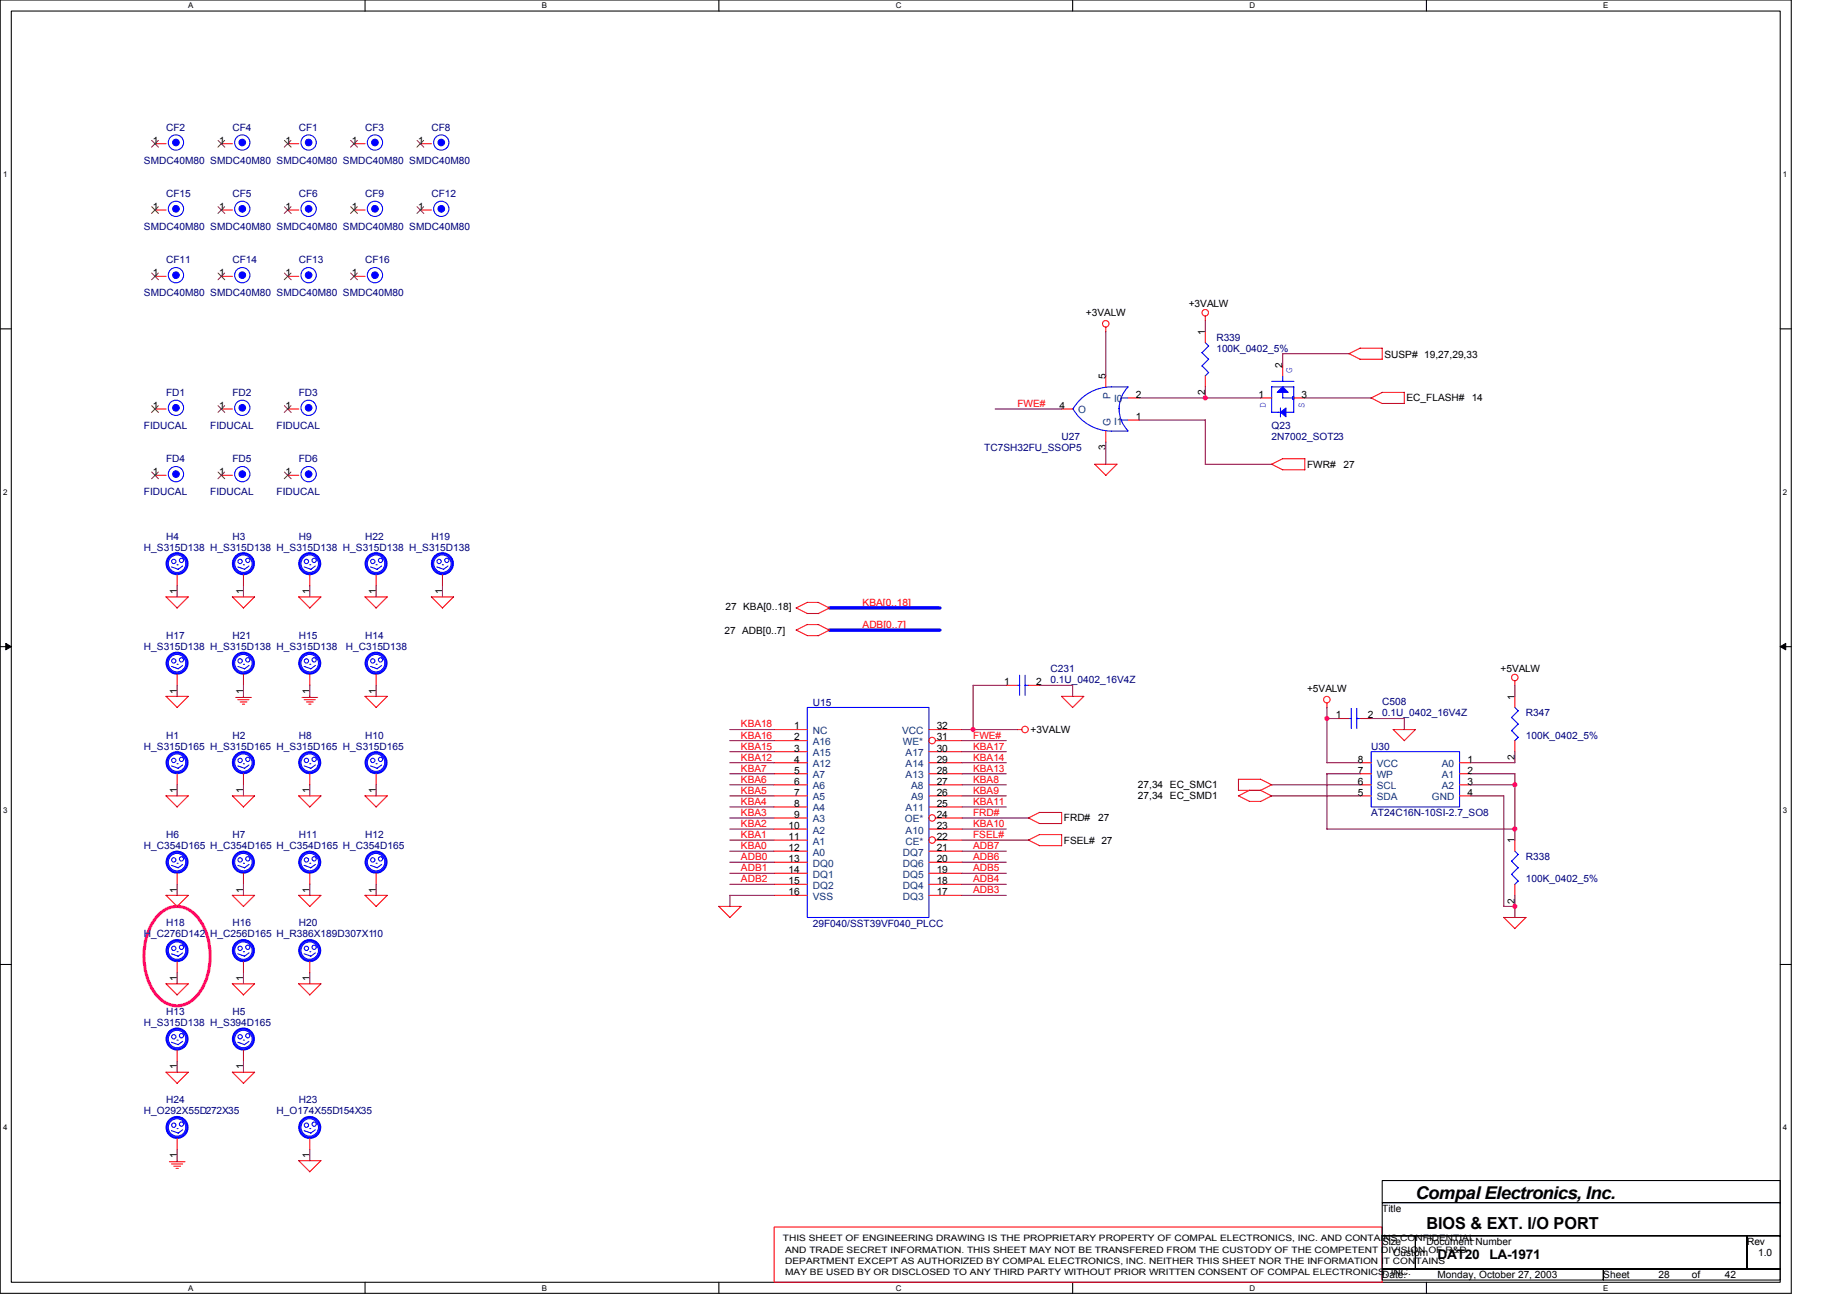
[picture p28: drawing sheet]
<svg xmlns="http://www.w3.org/2000/svg" width="297mm" height="210mm" viewBox="0 0 297 210" stroke-linecap="round" stroke-linejoin="round" font-family="sans-serif">
<defs><g id="words">
<text font-size="2.8" x="227.6" y="192.8">Compal Electronics, Inc.</text>
<text font-size="2.7" x="229.4" y="197.7">BIOS &amp; EXT. I/O PORT</text>
<g font-size="2.1">
<text x="231.2" y="202.5">DAT20</text>
<text x="239.6" y="202.5">LA-1971</text>
</g>
<g font-size="1.6">
<text x="24.6" y="23.1">1</text>
<text x="35.2" y="23.1">1</text>
<text x="45.9" y="23.1">1</text>
<text x="56.6" y="23.1">1</text>
<text x="67.2" y="23.1">1</text>
<text x="24.6" y="33.8">1</text>
<text x="35.2" y="33.8">1</text>
<text x="45.9" y="33.8">1</text>
<text x="56.6" y="33.8">1</text>
<text x="67.2" y="33.8">1</text>
<text x="24.6" y="44.4">1</text>
<text x="35.2" y="44.4">1</text>
<text x="45.9" y="44.4">1</text>
<text x="56.6" y="44.4">1</text>
<text x="174.6" y="50.9">+3VALW</text>
<text x="191.2" y="49.4">+3VALW</text>
<text x="193.8" y="53.9" transform="rotate(-90 193.8 53.9)">1</text>
<text x="206.3" y="59.2" transform="rotate(-90 206.3 59.2)">2</text>
<text x="222.6" y="57.6">SUSP# 19,27,29,33</text>
<text x="24.6" y="65.8">1</text>
<text x="35.2" y="65.8">1</text>
<text x="45.9" y="65.8">1</text>
<text x="170.4" y="65.8">4</text>
<text x="177.8" y="61" transform="rotate(-90 177.8 61)">5</text>
<text x="182.6" y="64">2</text>
<text x="193.8" y="63.6" transform="rotate(-90 193.8 63.6)">2</text>
<text x="202.4" y="64">1</text>
<text x="209.3" y="64">3</text>
<text x="226.2" y="64.6">EC_FLASH#</text>
<text x="236.7" y="64.6">14</text>
<text x="182.6" y="67.5">1</text>
<text x="24.6" y="76.4">1</text>
<text x="35.2" y="76.4">1</text>
<text x="45.9" y="76.4">1</text>
<text x="177.8" y="72.5" transform="rotate(-90 177.8 72.5)">3</text>
<text x="210.2" y="75.2">FWR#</text>
<text x="216.1" y="75.2">27</text>
<text x="28.5" y="95.6" transform="rotate(-90 28.5 95.6)">1</text>
<text x="39.1" y="95.6" transform="rotate(-90 39.1 95.6)">1</text>
<text x="49.8" y="95.6" transform="rotate(-90 49.8 95.6)">1</text>
<text x="60.5" y="95.6" transform="rotate(-90 60.5 95.6)">1</text>
<text x="71.1" y="95.6" transform="rotate(-90 71.1 95.6)">1</text>
<text x="116.5" y="101.9">27 ADB[0..7]</text>
<text x="116.7" y="98.2">27 KBA[0..18]</text>
<text x="28.5" y="111.6" transform="rotate(-90 28.5 111.6)">1</text>
<text x="39.1" y="111.6" transform="rotate(-90 39.1 111.6)">1</text>
<text x="49.8" y="111.6" transform="rotate(-90 49.8 111.6)">1</text>
<text x="60.5" y="111.6" transform="rotate(-90 60.5 111.6)">1</text>
<text x="161.5" y="110.2">1</text>
<text x="166.6" y="110.2">2</text>
<text x="210.2" y="111.3">+5VALW</text>
<text x="241.3" y="108.1">+5VALW</text>
<text x="243.6" y="112.5" transform="rotate(-90 243.6 112.5)">1</text>
<text x="127.7" y="117.3">1</text>
<text x="127.7" y="119.1">2</text>
<text x="150.6" y="119.1">31</text>
<text x="150.6" y="117.3">32</text>
<text x="165.8" y="117.9">+3VALW</text>
<text x="214.8" y="115.5">1</text>
<text x="220" y="115.5">2</text>
<text x="127.7" y="120.9">3</text>
<text x="127.7" y="122.7">4</text>
<text x="127.7" y="124.4">5</text>
<text x="150.6" y="124.4">28</text>
<text x="150.6" y="122.7">29</text>
<text x="150.6" y="120.9">30</text>
<text x="218.4" y="122.7">8</text>
<text x="218.4" y="124.4">7</text>
<text x="236" y="122.7">1</text>
<text x="236" y="124.4">2</text>
<text x="243.6" y="122.2" transform="rotate(-90 243.6 122.2)">2</text>
<text x="28.5" y="127.6" transform="rotate(-90 28.5 127.6)">1</text>
<text x="39.1" y="127.6" transform="rotate(-90 39.1 127.6)">1</text>
<text x="49.8" y="127.6" transform="rotate(-90 49.8 127.6)">1</text>
<text x="60.5" y="127.6" transform="rotate(-90 60.5 127.6)">1</text>
<text x="127.7" y="126.2">6</text>
<text x="127.7" y="128">7</text>
<text x="127.7" y="129.8">8</text>
<text x="127.7" y="131.6">9</text>
<text x="150.6" y="131.6">24</text>
<text x="150.6" y="129.8">25</text>
<text x="150.6" y="128">26</text>
<text x="150.6" y="126.2">27</text>
<text x="183" y="126.8">27,34 EC_SMC1</text>
<text x="183" y="128.6">27,34 EC_SMD1</text>
<text x="218.4" y="128">5</text>
<text x="218.4" y="126.2">6</text>
<text x="236" y="126.2">3</text>
<text x="236" y="128">4</text>
<text x="126.8" y="133.3">10</text>
<text x="126.8" y="135.1">11</text>
<text x="126.8" y="136.9">12</text>
<text x="150.6" y="136.9">21</text>
<text x="150.6" y="135.1">22</text>
<text x="150.6" y="133.3">23</text>
<text x="171.1" y="132.1">FRD#</text>
<text x="171.1" y="135.7">FSEL# 27</text>
<text x="176.6" y="132.1">27</text>
<text x="243.6" y="135.7" transform="rotate(-90 243.6 135.7)">1</text>
<text x="28.5" y="143.6" transform="rotate(-90 28.5 143.6)">1</text>
<text x="39.1" y="143.6" transform="rotate(-90 39.1 143.6)">1</text>
<text x="49.8" y="143.6" transform="rotate(-90 49.8 143.6)">1</text>
<text x="60.5" y="143.6" transform="rotate(-90 60.5 143.6)">1</text>
<text x="126.8" y="138.7">13</text>
<text x="126.8" y="140.4">14</text>
<text x="126.8" y="142.2">15</text>
<text x="126.8" y="144">16</text>
<text x="150.6" y="144">17</text>
<text x="150.6" y="142.2">18</text>
<text x="150.6" y="140.4">19</text>
<text x="150.6" y="138.7">20</text>
<text x="243.6" y="145.4" transform="rotate(-90 243.6 145.4)">2</text>
<text x="28.5" y="157.8" transform="rotate(-90 28.5 157.8)">1</text>
<text x="39.1" y="157.8" transform="rotate(-90 39.1 157.8)">1</text>
<text x="49.8" y="157.8" transform="rotate(-90 49.8 157.8)">1</text>
<text x="28.5" y="172" transform="rotate(-90 28.5 172)">1</text>
<text x="39.1" y="172" transform="rotate(-90 39.1 172)">1</text>
<text x="28.5" y="186.2" transform="rotate(-90 28.5 186.2)">1</text>
<text x="49.8" y="186.2" transform="rotate(-90 49.8 186.2)">1</text>
<text x="222.3" y="194.9">Title</text>
<text x="222.3" y="200.2">Size</text>
<text x="224.1" y="202">Custom</text>
<text x="229.4" y="200.2">Document Number</text>
<text x="281" y="200.2">Rev</text>
<text x="282.7" y="202">1.0</text>
<text x="222.3" y="205.5">Date:</text>
<text x="231.2" y="205.5">Monday, October 27, 2003</text>
<text x="257.8" y="205.5">Sheet</text>
<text x="266.7" y="205.5">28</text>
<text x="272.1" y="205.5">of</text>
<text x="277.4" y="205.5">42</text>
</g>
<g font-size="1.6" fill="#000080">
<text x="26.7" y="21">CF2</text>
<text x="37.4" y="21">CF4</text>
<text x="48" y="21">CF1</text>
<text x="58.7" y="21">CF3</text>
<text x="69.4" y="21">CF8</text>
<text x="23.2" y="26.3">SMDC40M80 SMDC40M80 SMDC40M80 SMDC40M80 SMDC40M80</text>
<text x="26.7" y="31.7">CF15</text>
<text x="37.4" y="31.7">CF5</text>
<text x="48" y="31.7">CF6</text>
<text x="58.7" y="31.7">CF9</text>
<text x="69.4" y="31.7">CF12</text>
<text x="23.2" y="37">SMDC40M80 SMDC40M80 SMDC40M80 SMDC40M80 SMDC40M80</text>
<text x="23.2" y="47.7">SMDC40M80 SMDC40M80 SMDC40M80 SMDC40M80</text>
<text x="26.7" y="42.3">CF11</text>
<text x="37.4" y="42.3">CF14</text>
<text x="48" y="42.3">CF13</text>
<text x="58.7" y="42.3">CF16</text>
<text x="195.6" y="54.8">R339</text>
<text x="195.6" y="56.6">100K_0402_5%</text>
<text x="26.7" y="63.7">FD1</text>
<text x="37.4" y="63.7">FD2</text>
<text x="48" y="63.7">FD3</text>
<text x="23.2" y="69">FIDUCAL</text>
<text x="33.8" y="69">FIDUCAL</text>
<text x="44.5" y="69">FIDUCAL</text>
<text x="170.7" y="70.8">U27</text>
<text x="204.5" y="69">Q23</text>
<text x="204.5" y="70.8">2N7002_SOT23</text>
<text x="26.7" y="74.3">FD4</text>
<text x="37.4" y="74.3">FD5</text>
<text x="48" y="74.3">FD6</text>
<text x="158.3" y="72.6">TC7SH32FU_SSOP5</text>
<text x="23.2" y="79.7">FIDUCAL</text>
<text x="33.8" y="79.7">FIDUCAL</text>
<text x="44.5" y="79.7">FIDUCAL</text>
<text x="23.2" y="88.6">H_S315D138 H_S315D138 H_S315D138 H_S315D138 H_S315D138</text>
<text x="26.7" y="86.8">H4</text>
<text x="37.4" y="86.8">H3</text>
<text x="48" y="86.8">H9</text>
<text x="58.7" y="86.8">H22</text>
<text x="69.4" y="86.8">H19</text>
<text x="23.2" y="104.6">H_S315D138 H_S315D138 H_S315D138</text>
<text x="26.7" y="102.8">H17</text>
<text x="37.4" y="102.8">H21</text>
<text x="48" y="102.8">H15</text>
<text x="55.6" y="104.6">H_C315D138</text>
<text x="58.7" y="102.8">H14</text>
<text x="130.7" y="113.6">U15</text>
<text x="168.9" y="108.1">C231</text>
<text x="168.9" y="109.9">0.1U_0402_16V4Z</text>
<text x="222.3" y="113.5">C508</text>
<text x="26.7" y="118.8">H1</text>
<text x="37.4" y="118.8">H2</text>
<text x="48" y="118.8">H8</text>
<text x="58.7" y="118.8">H10</text>
<text x="222.3" y="115.2">0.1U_0402_16V4Z</text>
<text x="245.4" y="115.2">R347</text>
<text x="245.4" y="118.8">100K_0402_5%</text>
<text x="23.2" y="120.6">H_S315D165 H_S315D165 H_S315D165 H_S315D165</text>
<text x="220.5" y="120.6">U30</text>
<text x="220.5" y="131.2">AT24C16N-10SI-2.7_SO8</text>
<text x="23.2" y="136.6">H_C354D165 H_C354D165 H_C354D165 H_C354D165</text>
<text x="26.7" y="134.8">H6</text>
<text x="37.4" y="134.8">H7</text>
<text x="48" y="134.8">H11</text>
<text x="58.7" y="134.8">H12</text>
<text x="245.4" y="138.3">R338</text>
<text x="245.4" y="141.9">100K_0402_5%</text>
<text x="26.7" y="149">H18</text>
<text x="37.4" y="149">H16</text>
<text x="48" y="149">H20</text>
<text x="130.7" y="149.2">29F040/SST39VF040_PLCC</text>
<text x="23.2" y="150.8">H_C276D142 H_C256D165 H_R386X189D307X110</text>
<text x="23.2" y="165">H_S315D138 H_S394D165</text>
<text x="26.7" y="163.2">H13</text>
<text x="37.4" y="163.2">H5</text>
<text x="23.2" y="179.2">H_O292X55D272X35</text>
<text x="26.7" y="177.5">H24</text>
<text x="44.5" y="179.2">H_O174X55D154X35</text>
<text x="48" y="177.5">H23</text>
</g>
<g font-size="1.6" fill="#00f">
<text x="207.8" y="59.9" transform="rotate(-90 207.8 59.9)">G</text>
<text x="203.6" y="65.6" transform="rotate(-90 203.6 65.6)">D</text>
<text x="209.8" y="65.6" transform="rotate(-90 209.8 65.6)">S</text>
</g>
<g font-size="1.6" fill="#f00">
<text x="163.6" y="65.4">FWE#</text>
<text x="138.7" y="101">ADB[0..7]</text>
<text x="138.7" y="97.5">KBA[0..18]</text>
<text x="119.2" y="117">KBA18</text>
<text x="119.2" y="118.8">KBA16</text>
<text x="156.5" y="118.8">FWE#</text>
<text x="119.2" y="120.6">KBA15</text>
<text x="119.2" y="122.3">KBA12</text>
<text x="119.2" y="124.1">KBA7</text>
<text x="119.2" y="125.9">KBA6</text>
<text x="156.5" y="120.6">KBA17</text>
<text x="156.5" y="122.3">KBA14</text>
<text x="156.5" y="124.1">KBA13</text>
<text x="156.5" y="125.9">KBA8</text>
<text x="119.2" y="127.7">KBA5</text>
<text x="119.2" y="129.5">KBA4</text>
<text x="119.2" y="131.2">KBA3</text>
<text x="156.5" y="127.7">KBA9</text>
<text x="156.5" y="129.5">KBA11</text>
<text x="156.5" y="131.2">FRD#</text>
<text x="119.2" y="133">KBA2</text>
<text x="119.2" y="134.8">KBA1</text>
<text x="119.2" y="136.6">KBA0</text>
<text x="156.5" y="133">KBA10</text>
<text x="156.5" y="134.8">FSEL#</text>
<text x="156.5" y="136.6">ADB7</text>
<text x="119.2" y="138.3">ADB0</text>
<text x="119.2" y="141.9">ADB2</text>
<text x="119.2" y="140.1">ADB1</text>
<text x="156.5" y="138.3">ADB6</text>
<text x="156.5" y="141.9">ADB4</text>
<text x="156.5" y="140.1">ADB5</text>
<text x="156.5" y="143.7">ADB3</text>
</g>
<g font-size="1.6" fill="#004080">
<text x="178.6" y="64.2" transform="rotate(-90 178.6 64.2)">P</text>
<text x="179.2" y="64.7">I0</text>
<text x="173.4" y="66.5">O</text>
<text x="178.6" y="68.5" transform="rotate(-90 178.6 68.5)">G</text>
<text x="179.2" y="68.3">I1</text>
<text x="130.7" y="118.1">NC</text>
<text x="130.7" y="119.8">A16</text>
<text x="145.1" y="118.1">VCC</text>
<text x="145.2" y="119.8">WE*</text>
<text x="130.7" y="121.6">A15</text>
<text x="130.7" y="123.4">A12</text>
<text x="130.7" y="125.2">A7</text>
<text x="145.6" y="125.2">A13</text>
<text x="145.6" y="123.4">A14</text>
<text x="145.6" y="121.6">A17</text>
<text x="221.4" y="123.4">VCC</text>
<text x="221.4" y="125.2">WP</text>
<text x="231.9" y="123.4">A0</text>
<text x="231.9" y="125.2">A1</text>
<text x="130.7" y="127">A6</text>
<text x="130.7" y="128.7">A5</text>
<text x="130.7" y="130.5">A4</text>
<text x="145.6" y="130.5">A11</text>
<text x="146.5" y="128.7">A9</text>
<text x="146.5" y="127">A8</text>
<text x="221.4" y="128.7">SDA</text>
<text x="221.4" y="127">SCL</text>
<text x="230.3" y="128.7">GND</text>
<text x="231.9" y="127">A2</text>
<text x="130.7" y="132.3">A3</text>
<text x="130.7" y="134.1">A2</text>
<text x="130.7" y="135.8">A1</text>
<text x="130.7" y="137.6">A0</text>
<text x="145.2" y="137.6">DQ7</text>
<text x="145.5" y="132.3">OE*</text>
<text x="145.6" y="135.8">CE*</text>
<text x="145.6" y="134.1">A10</text>
<text x="130.7" y="139.4">DQ0</text>
<text x="130.7" y="141.2">DQ1</text>
<text x="130.7" y="143">DQ2</text>
<text x="145.2" y="143">DQ4</text>
<text x="145.2" y="141.2">DQ5</text>
<text x="145.2" y="139.4">DQ6</text>
<text x="130.7" y="144.7">VSS</text>
<text x="145.2" y="144.7">DQ3</text>
</g>
<g font-size="1.4">
<text x="125.9" y="199.7">THIS SHEET OF ENGINEERING DRAWING IS THE PROPRIETARY PROPERTY OF COMPAL ELECTRONICS, INC. AND CONTAINS CONFIDENTIAL</text>
<text x="126.3" y="203.2">DEPARTMENT EXCEPT AS AUTHORIZED BY COMPAL ELECTRONICS, INC. NEITHER THIS SHEET NOR THE INFORMATION IT CONTAINS</text>
<text x="126.3" y="201.5">AND TRADE SECRET INFORMATION. THIS SHEET MAY NOT BE TRANSFERED FROM THE CUSTODY OF THE COMPETENT DIVISION OF R&amp;D</text>
<text x="126.3" y="205">MAY BE USED BY OR DISCLOSED TO ANY THIRD PARTY WITHOUT PRIOR WRITTEN CONSENT OF COMPAL ELECTRONICS, INC.</text>
</g>
<g font-size="1.3">
<text x="30.3" y="1.3">A</text>
<text x="87.2" y="1.3">B</text>
<text x="144.1" y="1.3">C</text>
<text x="201" y="1.3">D</text>
<text x="257.8" y="1.3">E</text>
<text x=".5" y="28.5">1</text>
<text x="286.7" y="28.5">1</text>
<text x=".5" y="79.6">2</text>
<text x="286.7" y="79.6">2</text>
<text x=".5" y="130.7">3</text>
<text x="286.7" y="130.7">3</text>
<text x=".5" y="181.8">4</text>
<text x="286.7" y="181.8">4</text>
<text x="30.3" y="207.6">A</text>
<text x="87.2" y="207.6">B</text>
<text x="144.1" y="207.6">C</text>
<text x="201" y="207.6">D</text>
<text x="257.8" y="207.6">E</text>
</g>
</g></defs>
<path d="M0 0h288.1v208h-288.1zM1.8 1.8h284.5v204.4h-284.5z" fill="none" stroke="#000" stroke-width=".17"/>
<g fill="#fff">
<path d="M30.2 .2h.9v1.4h-.9z"/>
<path d="M30.2 206.4h.9v1.5h-.9z"/>
</g>
<path d="M58.7 0v1.8M58.7 206.2v1.8" fill="none" stroke="#000" stroke-width=".17"/>
<g fill="#fff">
<path d="M87.2 .2h.8v1.4h-.8z"/>
<path d="M87.2 206.4h.8v1.5h-.8z"/>
</g>
<path d="M115.6 0v1.8M115.6 206.2v1.8" fill="none" stroke="#000" stroke-width=".17"/>
<g fill="#fff">
<path d="M144.1 .2h.9v1.4h-.9z"/>
<path d="M144.1 206.4h.9v1.5h-.9z"/>
</g>
<path d="M172.5 0v1.8M172.5 206.2v1.8" fill="none" stroke="#000" stroke-width=".17"/>
<g fill="#fff">
<path d="M201 .2h.9v1.4h-.9z"/>
<path d="M201 206.4h.9v1.5h-.9z"/>
</g>
<path d="M229.4 0v1.8M229.4 206.2v1.8" fill="none" stroke="#000" stroke-width=".17"/>
<g fill="#fff">
<path d="M257.8 .2h.9v1.4h-.9z"/>
<path d="M257.8 206.4h.9v1.5h-.9z"/>
<path d="M.5 27.3h.7v1.4h-.7z"/>
<path d="M286.7 27.3h.7v1.4h-.7z"/>
<path d="M.5 78.4h.7v1.5h-.7z"/>
<path d="M286.7 78.4h.7v1.5h-.7z"/>
</g>
<path d="M0 52.9h1.8M286.3 52.9h1.8" fill="none" stroke="#000" stroke-width=".17"/>
<g fill="#fff">
<path d="M.5 129.6h.7v1.4h-.7z"/>
<path d="M286.7 129.6h.7v1.4h-.7z"/>
</g>
<path d="M0 104h1.8M286.3 104h1.8" fill="none" stroke="#000" stroke-width=".17"/>
<path d="M.9 103.5l.9 .5-.9 .5zM286.3 104l.9-.5v1z" fill="#000" stroke="#000" stroke-width=".16"/>
<g fill="#fff">
<path d="M.5 180.7h.7v1.4h-.7z"/>
<path d="M286.7 180.7h.7v1.4h-.7z"/>
</g>
<path d="M0 155.1h1.8M286.3 155.1h1.8M222.3 189.9h64v3.5h-64zM222.3 193.4h64v5.4h-64zM222.3 198.8h5.3v5.3h-5.3zM227.6 198.8h53.4v5.3h-53.4zM281 198.8h5.3v5.3h-5.3zM222.3 204.1h35.5v1.8h-35.5zM257.8 204.1h28.5v1.8h-28.5z" fill="none" stroke="#000" stroke-width=".17"/>
<g fill="none" stroke="#f00" stroke-width=".17">
<path d="M24.9 23.1h1.8M24.9 33.8h1.8M35.6 23.1h1.8M35.6 33.8h1.8M46.3 23.1h1.7M46.3 33.8h1.7M56.9 23.1h1.8M56.9 33.8h1.8M67.6 23.1h1.8M67.6 33.8h1.8M24.9 44.4h1.8M35.6 44.4h1.8"/>
<path d="M46.3 44.4h1.7M56.9 44.4h1.8M177.8 52.6v.8M193.8 50.8v.8M193.8 53.3v1.8M206.3 58.7v1.8M218.7 56h3.6v1.8M218.8 56l-1.9 .9 1.8 .9h3.6M24.9 76.5h1.8M24.9 65.8h1.8M35.6 76.5h1.8M35.6 65.8h1.8"/>
<path d="M46.3 76.5h1.7M46.3 65.8h1.7M170.7 65.8h1.8M176 74.7h3.6M176.1 74.7l1.8 1.8M177.8 60.5v1.7M177.8 69.3v1.8M179.6 74.7l-1.8 1.8M181.4 64h1.8M181.4 67.6h1.8M193.8 60.5v1.7M202.7 64h1.8"/>
<path d="M204.5 74.7l1.8 .9M206.3 75.6h3.5M208.1 64h1.7M209.8 73.8v1.8M209.9 73.8h-3.6l-1.8 .9M220.5 64l1.8 .9M222.3 63.1h3.5M222.3 63.1l-1.8 .9M222.3 64.9h3.6M225.8 63.1v1.8M26.7 96l1.8 1.8M26.7 96h3.6l-1.8 1.8"/>
<path d="M28.5 92.5v1.7M37.4 96l1.8 1.8M37.4 96h3.6M39.2 92.5v1.7M40.9 96l-1.8 1.8M48 96l1.8 1.8M48 96h3.6M49.8 92.5v1.7M51.6 96l-1.8 1.8M58.7 96l1.8 1.8M58.7 96h3.6l-1.8 1.8M60.5 92.5v1.7"/>
<path d="M69.4 96l1.8 1.8M69.4 96h3.6M71.2 92.5v1.7M72.9 96l-1.8 1.8M128 97.8l1.8 .9h1.8M129.8 96.9h1.8M129.9 96.9l-1.8 .9M131.6 96.9l1.8 .9M133.4 97.8l-1.8 .9M28.5 113.8l-1.8-1.8h3.6l-1.8 1.8M28.5 108.5v1.7M37.9 112.2h2.5"/>
<path d="M38.2 112.5h1.8M38.6 112.9h1.1M39 113.3h.3M39.2 108.5v1.7M39.2 112v.2M48.6 112.2h2.5M48.9 112.5h1.8M49.3 112.9h1.1M49.7 113.3h.3M49.8 108.5v1.7M49.8 112v.2M60.5 113.8l-1.8-1.8h3.6l-1.8 1.8"/>
<path d="M60.5 108.5v1.7M124.5 117.3h5.3M124.5 119.1h5.3M129.8 100.5h1.8M129.9 100.4l-1.8 .9M131.6 100.5l1.8 .9-1.8 .9-1.8-.1-1.8-.9M149.4 117.3h5.3M150.4 119.1h4.3M161.8 110.2h1.8M163.6 117.3h.7M165.4 110.2h1.8M172.5 113.8l-1.8-1.8h3.6l-1.8 1.8"/>
<path d="M213.4 113.1v.7M215.2 115.6h1.8M218.7 115.6h1.8M224 117.3l1.8 1.8 1.8-1.8M224.1 117.3h3.5M243.6 109.5v.8M243.6 112v1.8M243.6 119.1v1.8M28.5 129.8l-1.8-1.8h3.6l-1.8 1.8M28.5 124.5v1.7M37.4 128l1.8 1.8M37.4 128h3.6"/>
<path d="M39.2 124.5v1.7M40.9 128l-1.8 1.8M48 128l1.8 1.8M48 128h3.6M49.8 124.5v1.7M51.6 128l-1.8 1.8M60.5 129.8l-1.8-1.8h3.6l-1.8 1.8M60.5 124.5v1.7M124.5 128h5.3M124.5 120.9h5.3M124.5 122.7h5.3M124.5 124.5h5.3"/>
<path d="M124.5 126.2h5.3M124.5 129.8h5.3M124.5 131.6h5.3M124.5 133.3h5.3M124.5 135.1h5.3M124.5 136.9h5.3M124.5 138.7h5.3M149.4 128h5.3M149.4 120.9h5.3M149.4 122.7h5.3M149.4 124.5h5.3M149.4 126.2h5.3"/>
<path d="M149.4 129.8h5.3M149.4 133.3h5.3M149.4 136.9h5.3M149.4 138.7h5.3M150.4 131.6h4.3M150.4 135.1h4.3M165.4 131.6l1.8 .9M165.4 135.1l1.8 .9M167.1 136h3.6M167.2 134.2h3.5M167.2 134.2l-1.8 .9M170.7 130.7v1.8h-3.6"/>
<path d="M170.7 134.2v1.8M170.7 130.7h-3.5l-1.8 .9M199.2 125.3h3.5M199.2 128l1.7 .9h1.8M199.2 125.3v1.8h3.6M201 127.1l-1.8 .9M202.7 125.3l1.8 .9M204.5 128l-1.8 .9M204.5 126.2l-1.8 .9 1.8 .9M218.7 128h1.8M218.7 122.7h1.8M218.7 124.5h1.8"/>
<path d="M218.7 126.2h1.8M234.7 128h1.8M234.7 122.7h1.8M234.7 124.5h1.8M234.7 126.2h1.8M243.6 135.1v1.8M26.7 158.2l1.8 1.8M26.7 158.2h3.6l-1.8 1.8M28.5 145.8l-1.8-1.8h3.6l-1.8 1.8M28.5 140.5v1.7M28.5 154.7v1.8M37.4 144l1.8 1.8"/>
<path d="M37.4 158.2l1.8 1.8M37.4 144h3.6M37.4 158.2h3.6M39.2 140.5v1.7M39.2 154.7v1.8M40.9 144l-1.8 1.8M40.9 158.2l-1.8 1.8M48 144l1.8 1.8M48 158.2l1.8 1.8M48 144h3.6M48 158.2h3.6M49.8 140.5v1.7"/>
<path d="M49.8 154.7v1.8M51.6 144l-1.8 1.8M51.6 158.2l-1.8 1.8M60.5 145.8l-1.8-1.8h3.6l-1.8 1.8M60.5 140.5v1.7M117.4 147.6l-1.8-1.8h3.6l-1.8 1.8M124.5 144h5.3M124.5 140.5h5.3M124.5 142.2h5.3M149.4 144h5.3M149.4 140.5h5.3M149.4 142.2h5.3"/>
<path d="M241.8 147.6h3.6l-1.8 1.8zM243.6 142.2v1.8M26.7 172.4l1.8 1.8M26.7 172.5h3.6l-1.8 1.8M28.5 168.9v1.8M37.4 172.4l1.8 1.8M37.4 172.5h3.6M39.2 168.9v1.8M40.9 172.5l-1.8 1.8M27.2 186.9h2.6M27.6 187.2h1.8M28 187.6h1"/>
<path d="M28.3 187.9h.4M28.5 183.1v1.8M28.5 186.7v.2M48 186.7l1.8 1.8 1.8-1.8M48 186.7h3.6M49.8 183.1v1.8M124.5 197.4h97.8v8.8h-97.8z"/>
<circle cx="177.8" cy="52.1" r=".52"/>
<circle cx="193.8" cy="50.3" r=".52"/>
<circle cx="149.9" cy="119.1" r=".52"/>
<circle cx="164.8" cy="117.3" r=".52"/>
<circle cx="213.4" cy="112.5" r=".52"/>
<circle cx="243.6" cy="109" r=".52"/>
<circle cx="149.9" cy="131.6" r=".52"/>
<circle cx="149.9" cy="135.1" r=".52"/>
</g>
<path d="M25.6 147.1a4 4 0 0 1 6.4 .7 10.8 10.8 0 0 1 0 12 4.1 4.1 0 0 1-7 0 10.9 10.9 0 0 1 0-12z" fill="none" stroke="#f0f" stroke-width=".53"/>
<g fill="#00f" stroke="#00f" stroke-width=".17">
<path d="M205.4 63.1l.9-.9 .9 .9z" fill-rule="evenodd"/>
<path d="M205.9 66.3l.9-.7v1.4z" fill-rule="evenodd"/>
<circle cx="71" cy="22.9" r=".53"/>
<circle cx="60.3" cy="22.9" r=".53"/>
<circle cx="60.3" cy="44.3" r=".53"/>
<circle cx="49.6" cy="44.3" r=".53"/>
<circle cx="49.6" cy="33.6" r=".53"/>
<circle cx="28.3" cy="33.6" r=".53"/>
<circle cx="28.3" cy="76.3" r=".53"/>
<circle cx="39" cy="76.3" r=".53"/>
<circle cx="28.3" cy="44.3" r=".53"/>
<circle cx="28.3" cy="22.9" r=".53"/>
<circle cx="60.3" cy="33.6" r=".53"/>
<circle cx="39" cy="33.6" r=".53"/>
<circle cx="39" cy="65.6" r=".53"/>
<circle cx="49.6" cy="22.9" r=".53"/>
<circle cx="39" cy="22.9" r=".53"/>
<circle cx="71" cy="33.6" r=".53"/>
<circle cx="28.3" cy="65.6" r=".53"/>
<circle cx="49.6" cy="65.6" r=".53"/>
<circle cx="39" cy="44.3" r=".53"/>
<circle cx="49.6" cy="76.3" r=".53"/>
</g>
<g fill="none" stroke="#00f" stroke-width=".17">
<path d="M193.8 55.1l.6 .6M194.4 55.6l-1.1 1.1 1.1 1.1M194.4 57.8l-1.1 1.1 1.1 1M194.4 59.9l-.6 .6M172.5 65.8a7.1 7.1 0 0 1 6.2-3.6h2.7a5.1 5.1 0 0 0-1.4 3.6 4.9 4.9 0 0 0 1.4 3.5M172.5 65.7a7.1 7.1 0 0 0 6.2 3.6h2.7M180.3 64h1.1M180.3 67.6h1.1M204.5 62.2h3.6M204.5 62.2v4.1M204.5 61.3h3.6M204.5 66.3h1.4"/>
<path d="M205.9 65.6v1.5M206.3 64h1.8M206.3 60.5v.9M206.3 63.1v.9M206.8 66.3h1.3M207.9 63.8h.2M207.9 63.8v.4M207.9 64.2h.2M208.1 62.2v4.1M27.6 91.2l1.1 .4M28.5 90.8h.2M29.4 91l-.8 .6"/>
<path d="M38.2 91.2l1.1 .4M39.1 90.8h.2M40 91l-.7 .6M48.9 91.2l1.1 .4M49.8 90.8h.2M50.7 91l-.7 .6M59.6 91.2l1.1 .4M60.5 90.8h.2M61.4 91l-.8 .6M70.2 91.2l1.1 .4M71.1 90.8h.2M72 91l-.7 .6"/>
<path d="M27.6 107.2l1.1 .4M28.5 106.8h.2M29.4 107l-.8 .6M38.2 107.2l1.1 .4M39.1 106.8h.2M40 107l-.7 .6M48.9 107.2l1.1 .4M49.8 106.8h.2M50.7 107l-.7 .6M59.6 107.2l1.1 .4M60.5 106.8h.2M61.4 107l-.8 .6"/>
<path d="M129.8 113.8h19.6v33.8h-19.6zM163.6 110.2h.4M164 108.6v3.2M164.8 110.2h.6M164.9 108.6v3.2M217 115.6h.3M217.3 113.9v3.3M218.2 115.6h.5M218.2 113.9v3.3M243.1 115.4l1.1 1.1-1.1 1 1.1 1.1-.6 .5M243.6 113.8l.6 .5M244.2 114.3l-1.1 1.1"/>
<path d="M27.6 123.2l1.1 .4M27.6 139.2l1.1 .4M28.5 138.9h.2M28.5 122.9h.2M29.4 123l-.8 .6M29.4 139l-.8 .6M38.2 139.2l1.1 .4M38.2 123.2l1.1 .4M39.1 138.9h.2M39.1 122.9h.2M40 139l-.7 .6M40 123l-.7 .6"/>
<path d="M48.9 123.2l1.1 .4M48.9 139.2l1.1 .4M49.8 138.9h.2M49.8 122.9h.2M50.7 123l-.7 .6M50.7 139l-.7 .6M59.6 139.2l1.1 .4M59.6 123.2l1.1 .4M60.5 138.9h.2M60.5 122.9h.2M61.4 139l-.8 .6M61.4 123l-.8 .6"/>
<path d="M220.5 120.9h14.2v8.9h-14.2zM243.1 138.5l1.1 1.1M243.6 136.9l.6 .6M244.2 137.4l-1.1 1.1M244.2 139.6l-1.1 1.1 1.1 1-.6 .6M27.6 153.4l1.1 .4M28.5 153.1h.2M29.4 153.3l-.8 .5M38.2 153.4l1.1 .4M39.1 153.1h.2M40 153.3l-.7 .5M48.9 153.4l1.1 .4"/>
<path d="M49.8 153.1h.2M50.7 153.3l-.7 .5M27.6 167.6l1.1 .4M28.5 167.3h.2M29.4 167.5l-.8 .5M38.2 167.6l1.1 .4M39.1 167.3h.2M40 167.5l-.7 .5M27.6 181.9l1.1 .3M28.5 181.5h.2M29.4 181.7l-.8 .6M49.8 181.5h.2"/>
<path d="M50.7 181.7l-.7 .6-1.1-.4"/>
<circle cx="28.3" cy="22.9" r="1.23"/>
<circle cx="28.3" cy="33.6" r="1.23"/>
<circle cx="39" cy="22.9" r="1.23"/>
<circle cx="39" cy="33.6" r="1.23"/>
<circle cx="49.6" cy="22.9" r="1.23"/>
<circle cx="49.6" cy="33.6" r="1.23"/>
<circle cx="60.3" cy="22.9" r="1.23"/>
<circle cx="60.3" cy="33.6" r="1.23"/>
<circle cx="71" cy="22.9" r="1.23"/>
<circle cx="71" cy="33.6" r="1.23"/>
<circle cx="28.3" cy="44.3" r="1.23"/>
<circle cx="39" cy="44.3" r="1.23"/>
<circle cx="49.6" cy="44.3" r="1.23"/>
<circle cx="60.3" cy="44.3" r="1.23"/>
<circle cx="28.3" cy="76.3" r="1.23"/>
<circle cx="28.3" cy="65.6" r="1.23"/>
<circle cx="39" cy="76.3" r="1.23"/>
<circle cx="39" cy="65.6" r="1.23"/>
<circle cx="49.6" cy="76.3" r="1.23"/>
<circle cx="49.6" cy="65.6" r="1.23"/>
<circle cx="27.9" cy="90.3" r=".35"/>
<circle cx="28.5" cy="90.7" r="1.6"/>
<circle cx="28.5" cy="90.7" r="1.41"/>
<circle cx="28.5" cy="90.7" r="1.77"/>
<circle cx="29.2" cy="90.1" r=".34"/>
<circle cx="38.6" cy="90.3" r=".35"/>
<circle cx="39.1" cy="90.7" r="1.6"/>
<circle cx="39.1" cy="90.7" r="1.41"/>
<circle cx="39.1" cy="90.7" r="1.77"/>
<circle cx="39.8" cy="90.1" r=".34"/>
<circle cx="49.3" cy="90.3" r=".35"/>
<circle cx="49.8" cy="90.7" r="1.6"/>
<circle cx="49.8" cy="90.7" r="1.41"/>
<circle cx="49.8" cy="90.7" r="1.77"/>
<circle cx="50.5" cy="90.1" r=".34"/>
<circle cx="59.9" cy="90.3" r=".35"/>
<circle cx="60.5" cy="90.7" r="1.6"/>
<circle cx="60.5" cy="90.7" r="1.41"/>
<circle cx="60.5" cy="90.7" r="1.77"/>
<circle cx="61.2" cy="90.1" r=".34"/>
<circle cx="70.6" cy="90.3" r=".35"/>
<circle cx="71.1" cy="90.7" r="1.6"/>
<circle cx="71.1" cy="90.7" r="1.41"/>
<circle cx="71.1" cy="90.7" r="1.77"/>
<circle cx="71.9" cy="90.1" r=".34"/>
<circle cx="27.9" cy="106.3" r=".35"/>
<circle cx="28.5" cy="106.7" r="1.6"/>
<circle cx="28.5" cy="106.7" r="1.41"/>
<circle cx="28.5" cy="106.7" r="1.77"/>
<circle cx="29.2" cy="106.1" r=".34"/>
<circle cx="38.6" cy="106.3" r=".35"/>
<circle cx="39.1" cy="106.7" r="1.6"/>
<circle cx="39.1" cy="106.7" r="1.41"/>
<circle cx="39.1" cy="106.7" r="1.77"/>
<circle cx="39.8" cy="106.1" r=".34"/>
<circle cx="49.3" cy="106.3" r=".35"/>
<circle cx="49.8" cy="106.7" r="1.6"/>
<circle cx="49.8" cy="106.7" r="1.41"/>
<circle cx="49.8" cy="106.7" r="1.77"/>
<circle cx="50.5" cy="106.1" r=".34"/>
<circle cx="59.9" cy="106.3" r=".35"/>
<circle cx="60.5" cy="106.7" r="1.6"/>
<circle cx="60.5" cy="106.7" r="1.41"/>
<circle cx="60.5" cy="106.7" r="1.77"/>
<circle cx="61.2" cy="106.1" r=".34"/>
<circle cx="27.9" cy="138.3" r=".35"/>
<circle cx="27.9" cy="122.3" r=".35"/>
<circle cx="28.5" cy="122.7" r="1.6"/>
<circle cx="28.5" cy="138.7" r="1.6"/>
<circle cx="28.5" cy="122.7" r="1.41"/>
<circle cx="28.5" cy="138.7" r="1.41"/>
<circle cx="28.5" cy="138.7" r="1.77"/>
<circle cx="28.5" cy="122.7" r="1.77"/>
<circle cx="29.2" cy="122.1" r=".34"/>
<circle cx="29.2" cy="138.1" r=".34"/>
<circle cx="38.6" cy="138.3" r=".35"/>
<circle cx="38.6" cy="122.3" r=".35"/>
<circle cx="39.1" cy="122.7" r="1.6"/>
<circle cx="39.1" cy="138.7" r="1.6"/>
<circle cx="39.1" cy="122.7" r="1.41"/>
<circle cx="39.1" cy="138.7" r="1.41"/>
<circle cx="39.1" cy="138.7" r="1.77"/>
<circle cx="39.1" cy="122.7" r="1.77"/>
<circle cx="39.8" cy="122.1" r=".34"/>
<circle cx="39.8" cy="138.1" r=".34"/>
<circle cx="49.3" cy="138.3" r=".35"/>
<circle cx="49.3" cy="122.3" r=".35"/>
<circle cx="49.8" cy="122.7" r="1.6"/>
<circle cx="49.8" cy="138.7" r="1.6"/>
<circle cx="49.8" cy="122.7" r="1.41"/>
<circle cx="49.8" cy="138.7" r="1.41"/>
<circle cx="49.8" cy="138.7" r="1.77"/>
<circle cx="49.8" cy="122.7" r="1.77"/>
<circle cx="50.5" cy="122.1" r=".34"/>
<circle cx="50.5" cy="138.1" r=".34"/>
<circle cx="59.9" cy="138.3" r=".35"/>
<circle cx="59.9" cy="122.3" r=".35"/>
<circle cx="60.5" cy="122.7" r="1.6"/>
<circle cx="60.5" cy="138.7" r="1.6"/>
<circle cx="60.5" cy="122.7" r="1.41"/>
<circle cx="60.5" cy="138.7" r="1.41"/>
<circle cx="60.5" cy="138.7" r="1.77"/>
<circle cx="60.5" cy="122.7" r="1.77"/>
<circle cx="61.2" cy="122.1" r=".34"/>
<circle cx="61.2" cy="138.1" r=".34"/>
<circle cx="27.9" cy="152.5" r=".35"/>
<circle cx="28.5" cy="152.9" r="1.6"/>
<circle cx="28.5" cy="152.9" r="1.41"/>
<circle cx="28.5" cy="152.9" r="1.77"/>
<circle cx="29.2" cy="152.4" r=".34"/>
<circle cx="38.6" cy="152.5" r=".35"/>
<circle cx="39.1" cy="152.9" r="1.6"/>
<circle cx="39.1" cy="152.9" r="1.41"/>
<circle cx="39.1" cy="152.9" r="1.77"/>
<circle cx="39.8" cy="152.4" r=".34"/>
<circle cx="49.3" cy="152.5" r=".35"/>
<circle cx="49.8" cy="152.9" r="1.6"/>
<circle cx="49.8" cy="152.9" r="1.41"/>
<circle cx="49.8" cy="152.9" r="1.77"/>
<circle cx="50.5" cy="152.4" r=".34"/>
<circle cx="27.9" cy="166.8" r=".35"/>
<circle cx="28.5" cy="167.1" r="1.6"/>
<circle cx="28.5" cy="167.1" r="1.41"/>
<circle cx="28.5" cy="167.1" r="1.77"/>
<circle cx="29.2" cy="166.6" r=".34"/>
<circle cx="38.6" cy="166.8" r=".35"/>
<circle cx="39.1" cy="167.1" r="1.6"/>
<circle cx="39.1" cy="167.1" r="1.41"/>
<circle cx="39.1" cy="167.1" r="1.77"/>
<circle cx="39.8" cy="166.6" r=".34"/>
<circle cx="27.9" cy="181" r=".35"/>
<circle cx="28.5" cy="181.3" r="1.6"/>
<circle cx="28.5" cy="181.3" r="1.41"/>
<circle cx="28.5" cy="181.3" r="1.77"/>
<circle cx="29.2" cy="180.8" r=".34"/>
<circle cx="49.3" cy="181" r=".35"/>
<circle cx="49.8" cy="181.3" r="1.6"/>
<circle cx="49.8" cy="181.3" r="1.41"/>
<circle cx="49.8" cy="181.3" r="1.77"/>
<circle cx="50.5" cy="180.8" r=".34"/>
</g>
<g fill="none" stroke="#804000" stroke-width=".16">
<path d="M24.4 33.3l1.1 1M24.4 22.6l1.1 1.1M25.5 33.3l-1.1 1M25.5 22.6l-1.1 1.1M35.1 33.3l1 1M35.1 22.6l1 1.1M36.1 22.6l-1.1 1.1M36.1 33.3l-1.1 1M45.7 33.3l1.1 1M45.7 22.6l1.1 1.1M46.8 33.3l-1.1 1M46.8 22.6l-1.1 1.1"/>
<path d="M56.4 22.6l1.1 1.1M56.4 33.3l1.1 1M57.5 33.3l-1.1 1M57.5 22.6l-1.1 1.1M67.1 22.6l1.1 1.1M67.1 33.3l1.1 1M68.1 22.6l-1 1.1M68.1 33.3l-1 1M24.4 43.9l1.1 1.1M25.5 43.9l-1.1 1.1M35.1 43.9l1 1.1M36.1 43.9l-1.1 1.1"/>
<path d="M45.7 43.9l1.1 1.1M46.8 43.9l-1.1 1.1M56.4 43.9l1.1 1.1M57.5 43.9l-1.1 1.1M24.4 75.9l1.1 1.1M24.4 65.3l1.1 1M25.5 75.9l-1.1 1.1M25.5 65.3l-1.1 1M35.1 75.9l1 1.1M35.1 65.3l1 1M36.1 65.3l-1.1 1M36.1 75.9l-1.1 1.1"/>
<path d="M45.7 65.3l1.1 1M45.7 75.9l1.1 1.1M46.8 65.3l-1.1 1M46.8 75.9l-1.1 1.1"/>
</g>
<path d="M133.4 97.8h17.8M133.4 101.3h17.8" fill="none" stroke="#00f" stroke-width=".53"/>
<g fill="none" stroke="#800040" stroke-width=".17">
<path d="M177.8 53.3v7.2M193.8 51.5v1.8M206.3 56.9h10.7M206.3 56.9v1.8M160 65.8h10.7M177.8 71.1v3.6M183.2 67.6l10.6-.1v7.2h10.7M183.2 64h19.5M193.8 62.2v1.8M209.8 64h10.7M28.5 94.2v1.8M39.2 94.2v1.8"/>
<path d="M49.8 94.2v1.8M60.5 94.2v1.8M71.2 94.2v1.8M28.5 110.2v1.8M39.2 110.2v1.8M49.8 110.2v1.8M60.5 110.2v1.8M117.4 117.3h7.1M117.4 119.1h7.1M154.7 117.3h8.9M154.7 119.1h7.1M156.5 110.2h5.3"/>
<path d="M156.5 110.2v7.1M167.1 110.2h5.4M172.5 110.2v1.8M213.4 115.6h1.8M213.4 113.8v8.9M220.5 115.6h5.3v1.7M243.6 110.2v1.8M28.5 126.2v1.8M39.2 126.2v1.8M49.8 126.2v1.8M60.5 126.2v1.8M117.4 122.7h7.1"/>
<path d="M117.4 126.2h7.1M117.4 124.5h7.1M117.4 133.3h7.1M117.4 128h7.1M117.4 120.9h7.1M117.4 129.8h7.1M117.4 131.6h7.1M117.4 135.1h7.1M117.4 136.9h7.1M117.4 138.7h7.1M154.7 122.7h7.1M154.7 126.2h7.1"/>
<path d="M154.7 124.5h7.1M154.7 133.3h7.1M154.7 128h7.1M154.7 120.9h7.1M154.7 129.8h7.1M154.7 131.6h10.7M154.7 135.1h10.7M154.7 136.9h7.1M154.7 138.7h7.1M204.5 126.2h14.2M204.5 128h14.2M213.4 122.7h5.3"/>
<path d="M213.4 124.5h5.3M213.4 133.3h30.2M213.4 124.4v8.9M236.5 126.2h7.1M236.5 124.5h7.1M236.5 128h5.3v17.8h1.8M243.6 120.9v1.8h-7.1M243.6 124.4v10.7M28.5 142.2v1.8M28.5 156.4v1.8M39.2 142.2v1.8M39.2 156.4v1.8"/>
<path d="M49.8 142.2v1.8M49.8 156.4v1.8M60.5 142.2v1.8M117.4 140.5h7.1M117.4 142.2h7.1M117.4 144h7.1M117.4 144v1.8M154.7 140.5h7.1M154.7 142.2h7.1M154.7 144h7.1M243.6 144v3.6M28.5 170.7v1.8"/>
<path d="M39.2 170.7v1.8M28.5 184.9v1.8M49.8 184.9v1.8"/>
</g>
<g fill="#f0f" stroke="#f0f" stroke-width=".17">
<circle cx="213.4" cy="115.6" r=".35"/>
<circle cx="243.6" cy="133.3" r=".35"/>
<circle cx="193.8" cy="64" r=".35"/>
<circle cx="243.6" cy="126.2" r=".35"/>
<circle cx="243.6" cy="145.8" r=".35"/>
<circle cx="156.5" cy="117.3" r=".35"/>
</g>
<use href="#words"/>
</svg>
